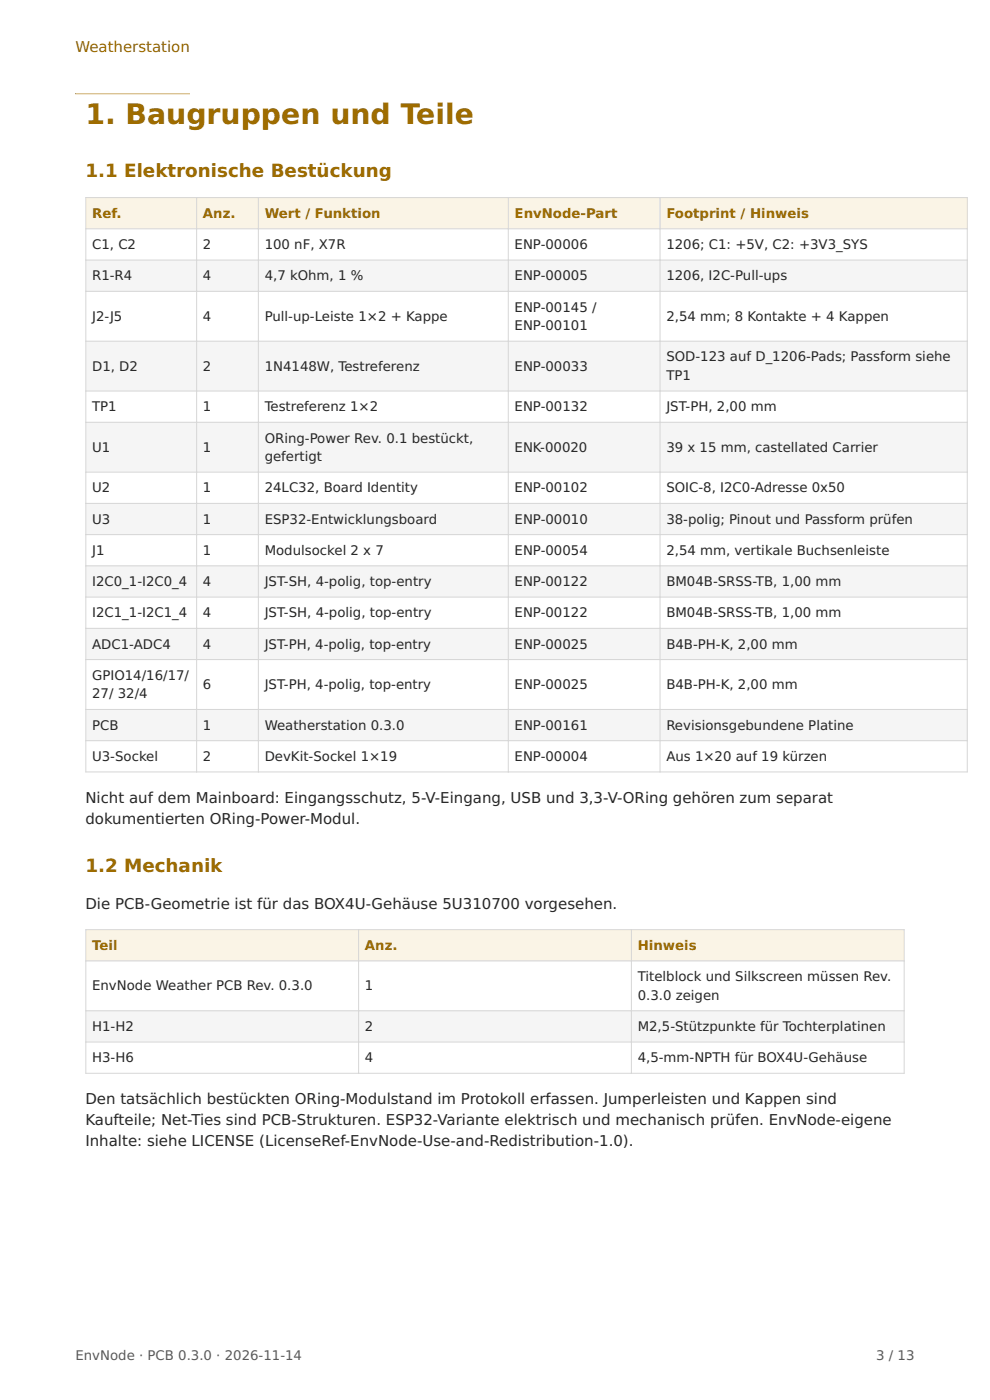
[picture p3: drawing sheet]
<svg xmlns="http://www.w3.org/2000/svg" width="210mm" height="297mm" viewBox="0 0 210 297" stroke-linecap="round" stroke-linejoin="round" font-family="sans-serif">
<defs><g id="words">
<text font-size="6" fill="#9e6c00" x="18.1" y="26.3">1. Baugruppen und Teile</text>
<g font-size="3.9" fill="#9e6c00">
<text x="18.1" y="37.5">1.1 Elektronische Bestückung</text>
<text x="18.1" y="185">1.2 Mechanik</text>
</g>
<text font-size="3.2" fill="#9e6c00" x="16" y="11">Weatherstation</text>
<g font-size="3.2" fill="#262626">
<text x="18.1" y="170.3">Nicht auf dem Mainboard: Eingangsschutz, 5-V-Eingang, USB und 3,3-V-ORing gehören zum separat</text>
<text x="18.1" y="174.8">dokumentierten ORing-Power-Modul.</text>
<text x="18.1" y="192.8">Die PCB-Geometrie ist für das BOX4U-Gehäuse 5U310700 vorgesehen.</text>
<text x="18.1" y="234.3">Den tatsächlich bestückten ORing-Modulstand im Protokoll erfassen. Jumperleisten und Kappen sind</text>
<text x="18.1" y="238.7">Kaufteile; Net-Ties sind PCB-Strukturen. ESP32-Variante elektrisch und mechanisch prüfen. EnvNode-eigene</text>
<text x="18.1" y="243.2">Inhalte: siehe LICENSE (LicenseRef-EnvNode-Use-and-Redistribution-1.0).</text>
</g>
<g font-size="2.8" fill="#9e6c00">
<text x="19.5" y="46.2">Ref.</text>
<text x="43.1" y="46.2">Anz.</text>
<text x="56.1" y="46.2">Wert / Funktion</text>
<text x="109.2" y="46.2">EnvNode-Part</text>
<text x="141.3" y="46.2">Footprint / Hinweis</text>
<text x="19.5" y="201.5">Teil</text>
<text x="77.4" y="201.5">Anz.</text>
<text x="135.3" y="201.5">Hinweis</text>
</g>
<g font-size="2.8" fill="#262626">
<text x="19.5" y="52.8">C1, C2</text>
<text x="43.1" y="52.8">2</text>
<text x="56.1" y="52.8">100 nF, X7R</text>
<text x="109.2" y="52.8">ENP-00006</text>
<text x="141.3" y="52.8">1206; C1: +5V, C2: +3V3_SYS</text>
<text x="19.5" y="59.5">R1-R4</text>
<text x="43.1" y="59.5">4</text>
<text x="56.1" y="59.5">4,7 kOhm, 1 %</text>
<text x="109.2" y="59.5">ENP-00005</text>
<text x="141.3" y="59.5">1206, I2C-Pull-ups</text>
<text x="19.5" y="68.1">J2-J5</text>
<text x="43.1" y="68.1">4</text>
<text x="56.1" y="68.1">Pull-up-Leiste 1×2 + Kappe</text>
<text x="109.2" y="66.1">ENP-00145 /</text>
<text x="109.2" y="70">ENP-00101</text>
<text x="141.3" y="68.1">2,54 mm; 8 Kontakte + 4 Kappen</text>
<text x="141.3" y="76.7">SOD-123 auf D_1206-Pads; Passform siehe</text>
<text x="19.5" y="78.6">D1, D2</text>
<text x="43.1" y="78.6">2</text>
<text x="56.1" y="78.6">1N4148W, Testreferenz</text>
<text x="109.2" y="78.6">ENP-00033</text>
<text x="141.3" y="80.6">TP1</text>
<text x="19.5" y="87.2">TP1</text>
<text x="43.1" y="87.2">1</text>
<text x="56.1" y="87.2">Testreferenz 1×2</text>
<text x="109.2" y="87.2">ENP-00132</text>
<text x="141.3" y="87.2">JST-PH, 2,00 mm</text>
<text x="19.5" y="95.9">U1</text>
<text x="43.1" y="95.9">1</text>
<text x="56.1" y="93.9">ORing-Power Rev. 0.1 bestückt,</text>
<text x="109.2" y="95.9">ENK-00020</text>
<text x="141.3" y="95.9">39 x 15 mm, castellated Carrier</text>
<text x="56.1" y="97.8">gefertigt</text>
<text x="19.5" y="104.5">U2</text>
<text x="43.1" y="104.5">1</text>
<text x="56.1" y="104.5">24LC32, Board Identity</text>
<text x="109.2" y="104.5">ENP-00102</text>
<text x="141.3" y="104.5">SOIC-8, I2C0-Adresse 0x50</text>
<text x="19.5" y="111.1">U3</text>
<text x="43.1" y="111.1">1</text>
<text x="56.1" y="111.1">ESP32-Entwicklungsboard</text>
<text x="109.2" y="111.1">ENP-00010</text>
<text x="141.3" y="111.1">38-polig; Pinout und Passform prüfen</text>
<text x="19.5" y="117.7">J1</text>
<text x="43.1" y="117.7">1</text>
<text x="56.1" y="117.7">Modulsockel 2 x 7</text>
<text x="109.2" y="117.7">ENP-00054</text>
<text x="141.3" y="117.7">2,54 mm, vertikale Buchsenleiste</text>
<text x="19.5" y="124.3">I2C0_1-I2C0_4</text>
<text x="43.1" y="124.3">4</text>
<text x="56.1" y="124.3">JST-SH, 4-polig, top-entry</text>
<text x="109.2" y="124.3">ENP-00122</text>
<text x="141.3" y="124.3">BM04B-SRSS-TB, 1,00 mm</text>
<text x="19.5" y="131">I2C1_1-I2C1_4</text>
<text x="43.1" y="131">4</text>
<text x="56.1" y="131">JST-SH, 4-polig, top-entry</text>
<text x="109.2" y="131">ENP-00122</text>
<text x="141.3" y="131">BM04B-SRSS-TB, 1,00 mm</text>
<text x="19.5" y="137.6">ADC1-ADC4</text>
<text x="43.1" y="137.6">4</text>
<text x="56.1" y="137.6">JST-PH, 4-polig, top-entry</text>
<text x="109.2" y="137.6">ENP-00025</text>
<text x="141.3" y="137.6">B4B-PH-K, 2,00 mm</text>
<text x="19.5" y="144.2">GPIO14/16/17/</text>
<text x="19.5" y="148.2">27/ 32/4</text>
<text x="43.1" y="146.2">6</text>
<text x="56.1" y="146.2">JST-PH, 4-polig, top-entry</text>
<text x="109.2" y="146.2">ENP-00025</text>
<text x="141.3" y="146.2">B4B-PH-K, 2,00 mm</text>
<text x="19.5" y="154.8">PCB</text>
<text x="43.1" y="154.8">1</text>
<text x="56.1" y="154.8">Weatherstation 0.3.0</text>
<text x="109.2" y="154.8">ENP-00161</text>
<text x="141.3" y="154.8">Revisionsgebundene Platine</text>
<text x="19.5" y="161.4">U3-Sockel</text>
<text x="43.1" y="161.4">2</text>
<text x="56.1" y="161.4">DevKit-Sockel 1×19</text>
<text x="109.2" y="161.4">ENP-00004</text>
<text x="141.3" y="161.4">Aus 1×20 auf 19 kürzen</text>
<text x="135.3" y="208.1">Titelblock und Silkscreen müssen Rev.</text>
<text x="19.5" y="210.1">EnvNode Weather PCB Rev. 0.3.0</text>
<text x="77.4" y="210.1">1</text>
<text x="135.3" y="212.1">0.3.0 zeigen</text>
<text x="19.5" y="218.7">H1-H2</text>
<text x="77.4" y="218.7">2</text>
<text x="135.3" y="218.7">M2,5-Stützpunkte für Tochterplatinen</text>
<text x="19.5" y="225.4">H3-H6</text>
<text x="77.4" y="225.4">4</text>
<text x="135.3" y="225.4">4,5-mm-NPTH für BOX4U-Gehäuse</text>
</g>
<g font-size="2.8" fill="#595959">
<text x="16" y="288.5">EnvNode · PCB 0.3.0 · 2026-11-14</text>
<text x="185.9" y="288.5">3 / 13</text>
</g>
</g></defs>
<g fill="#faf4e6">
<path d="M18.2 41.9h23.5v6.6h-23.5z"/>
<path d="M41.7 41.9h13.1v6.6h-13.1z"/>
<path d="M54.8 41.9h53v6.6h-53z"/>
<path d="M107.8 41.9h32.2v6.6h-32.2z"/>
<path d="M140 41.9h65.2v6.6h-65.2z"/>
</g>
<g fill="#f5f5f5">
<path d="M18.2 55.2h23.5v6.6h-23.5z"/>
<path d="M41.7 55.2h13.1v6.6h-13.1z"/>
<path d="M54.8 55.2h53v6.6h-53z"/>
<path d="M107.8 55.2h32.2v6.6h-32.2z"/>
<path d="M140 55.2h65.2v6.6h-65.2z"/>
<path d="M18.2 72.4h23.5v10.6h-23.5z"/>
<path d="M41.7 72.4h13.1v10.6h-13.1z"/>
<path d="M54.8 72.4h53v10.6h-53z"/>
<path d="M107.8 72.4h32.2v10.6h-32.2z"/>
<path d="M140 72.4h65.2v10.6h-65.2z"/>
<path d="M18.2 89.6h23.5v10.6h-23.5z"/>
<path d="M41.7 89.6h13.1v10.6h-13.1z"/>
<path d="M54.8 89.6h53v10.6h-53z"/>
<path d="M107.8 89.6h32.2v10.6h-32.2z"/>
<path d="M140 89.6h65.2v10.6h-65.2z"/>
<path d="M18.2 106.8h23.5v6.6h-23.5z"/>
<path d="M41.7 106.8h13.1v6.6h-13.1z"/>
<path d="M54.8 106.8h53v6.6h-53z"/>
<path d="M107.8 106.8h32.2v6.6h-32.2z"/>
<path d="M140 106.8h65.2v6.6h-65.2z"/>
<path d="M18.2 120h23.5v6.7h-23.5z"/>
<path d="M41.7 120h13.1v6.7h-13.1z"/>
<path d="M54.8 120h53v6.7h-53z"/>
<path d="M107.8 120h32.2v6.7h-32.2z"/>
<path d="M140 120h65.2v6.7h-65.2z"/>
<path d="M18.2 133.3h23.5v6.6h-23.5z"/>
<path d="M41.7 133.3h13.1v6.6h-13.1z"/>
<path d="M54.8 133.3h53v6.6h-53z"/>
<path d="M107.8 133.3h32.2v6.6h-32.2z"/>
<path d="M140 133.3h65.2v6.6h-65.2z"/>
<path d="M18.2 150.5h23.5v6.6h-23.5z"/>
<path d="M41.7 150.5h13.1v6.6h-13.1z"/>
<path d="M54.8 150.5h53v6.6h-53z"/>
<path d="M107.8 150.5h32.2v6.6h-32.2z"/>
<path d="M140 150.5h65.2v6.6h-65.2z"/>
</g>
<g fill="none" stroke="#d6d6d6" stroke-width=".21">
<path d="M18.1 41.9h187.2M18.1 48.5h187.2M18.1 55.2h187.2M18.2 41.8v122M41.7 41.8v122M54.8 41.8v122M107.8 41.8v122M140 41.8v122M205.2 41.8v122M18.1 61.8h187.2M18.1 72.4h187.2M18.1 83h187.2"/>
<path d="M18.1 89.6h187.2M18.1 100.2h187.2M18.1 106.8h187.2M18.1 113.4h187.2M18.1 120h187.2M18.1 126.7h187.2M18.1 133.3h187.2M18.1 139.9h187.2M18.1 150.5h187.2M18.1 157.1h187.2M18.1 163.8h187.2"/>
</g>
<g fill="#faf4e6">
<path d="M18.2 197.2h57.9v6.7h-57.9z"/>
<path d="M76.1 197.2h57.8v6.7h-57.8z"/>
<path d="M133.9 197.2h57.9v6.7h-57.9z"/>
</g>
<g fill="#f5f5f5">
<path d="M18.2 214.4h57.9v6.7h-57.9z"/>
<path d="M76.1 214.4h57.8v6.7h-57.8z"/>
<path d="M133.9 214.4h57.9v6.7h-57.9z"/>
</g>
<path d="M18.1 197.2h173.8M18.2 197.1v30.7M76.1 197.1v30.7M133.9 197.1v30.7M191.8 197.1v30.7M18.1 203.9h173.8M18.1 214.4h173.8M18.1 221.1h173.8M18.1 227.7h173.8" fill="none" stroke="#d6d6d6" stroke-width=".21"/>
<path d="M16 19.8h24.3zM16 19.8h24.3v.2h-24.3z" fill-rule="evenodd" fill="#cc9319"/>
<use href="#words"/>
</svg>
